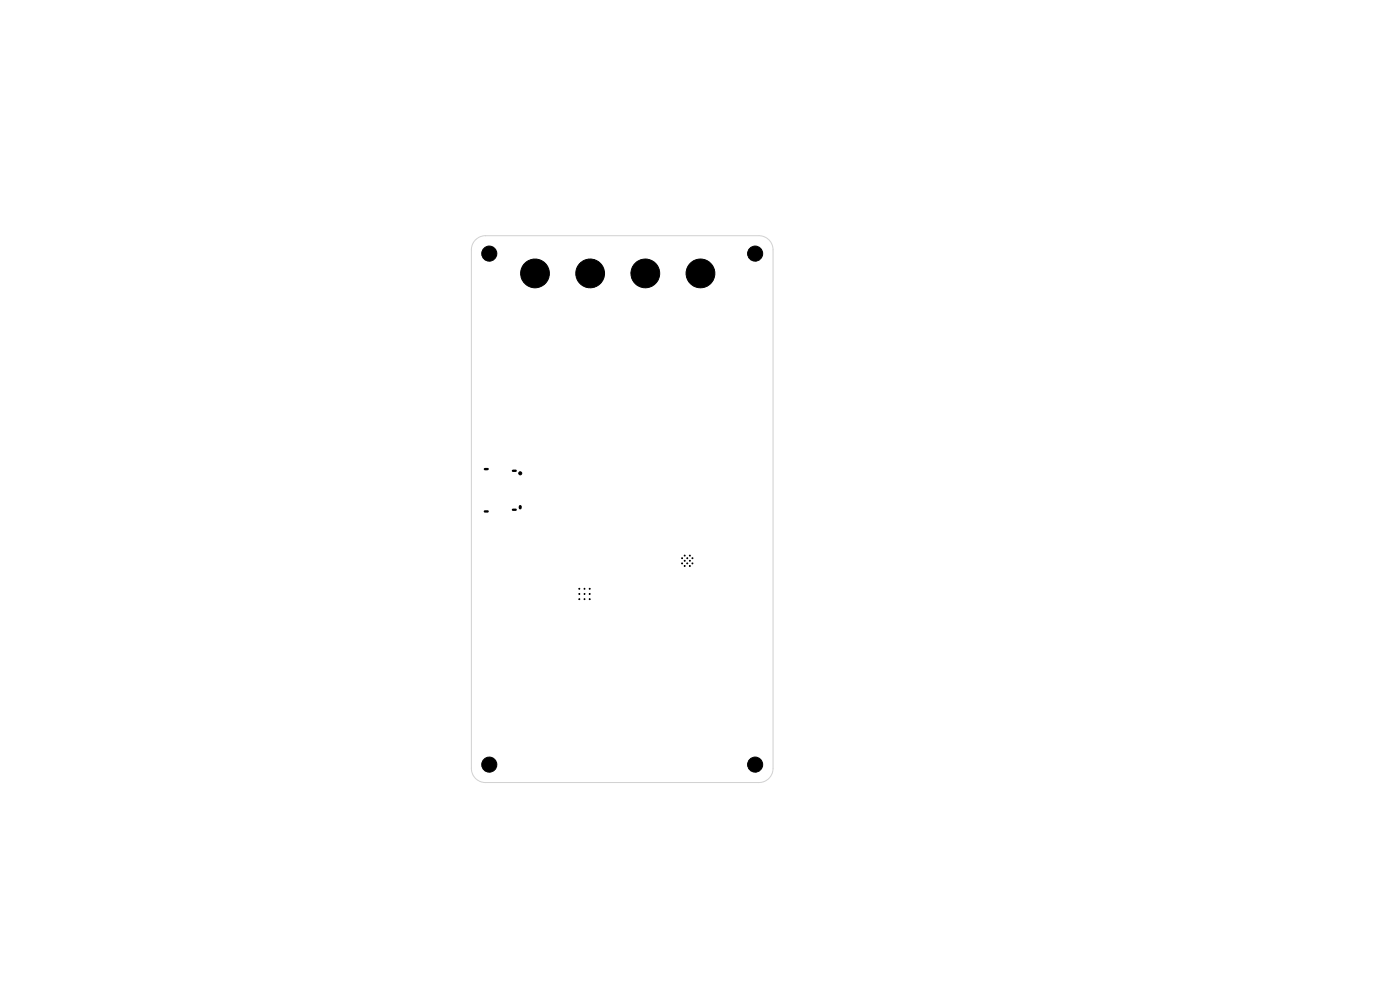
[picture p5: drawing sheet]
<svg xmlns="http://www.w3.org/2000/svg" width="297mm" height="210mm" viewBox="0 0 297 210" stroke-linecap="round" stroke-linejoin="round" font-family="sans-serif">
<path d="M100.9 50.9a3 3 0 0 1 2.1-.9h58a3 3 0 0 1 3 3v110a3 3 0 0 1-3 3h-58a3 3 0 0 1-3-3v-110a3 3 0 0 1 .9-2.1z" fill="none" stroke="#d0d2cd" stroke-width=".21"/>
<g fill="#000" stroke="#000" stroke-width=".21">
<circle cx="103.8" cy="53.8" r="1.6"/>
<circle cx="113.5" cy="58" r="3"/>
<circle cx="125.2" cy="58" r="3"/>
<circle cx="136.9" cy="58" r="3"/>
<circle cx="148.6" cy="58" r="3"/>
<circle cx="160.2" cy="53.8" r="1.6"/>
<circle cx="110.4" cy="100.4" r=".32"/>
<circle cx="144.7" cy="119.5" r=".1"/>
<circle cx="144.7" cy="118.4" r=".1"/>
<circle cx="145.3" cy="119" r=".1"/>
<circle cx="145.3" cy="117.9" r=".1"/>
<circle cx="145.8" cy="119.5" r=".1"/>
<circle cx="145.8" cy="118.4" r=".1"/>
<circle cx="146.3" cy="119" r=".1"/>
<circle cx="146.3" cy="117.9" r=".1"/>
<circle cx="146.9" cy="119.5" r=".1"/>
<circle cx="146.9" cy="118.4" r=".1"/>
<circle cx="122.9" cy="124.9" r=".1"/>
<circle cx="122.9" cy="127.1" r=".1"/>
<circle cx="122.9" cy="126" r=".1"/>
<circle cx="124" cy="124.9" r=".1"/>
<circle cx="124" cy="127.1" r=".1"/>
<circle cx="124" cy="126" r=".1"/>
<circle cx="125.1" cy="124.9" r=".1"/>
<circle cx="125.1" cy="127.1" r=".1"/>
<circle cx="125.1" cy="126" r=".1"/>
<circle cx="145.3" cy="120.1" r=".1"/>
<circle cx="146.3" cy="120.1" r=".1"/>
<circle cx="103.8" cy="162.2" r="1.6"/>
<circle cx="160.2" cy="162.2" r="1.6"/>
</g>
<path d="M110.4 107.5v.3" fill="none" stroke="#000" stroke-width=".65"/>
<path d="M102.9 99.5h.6M108.8 99.9h.6M102.9 108.5h.6M108.8 108.1h.6" fill="none" stroke="#000" stroke-width=".5"/>
</svg>
